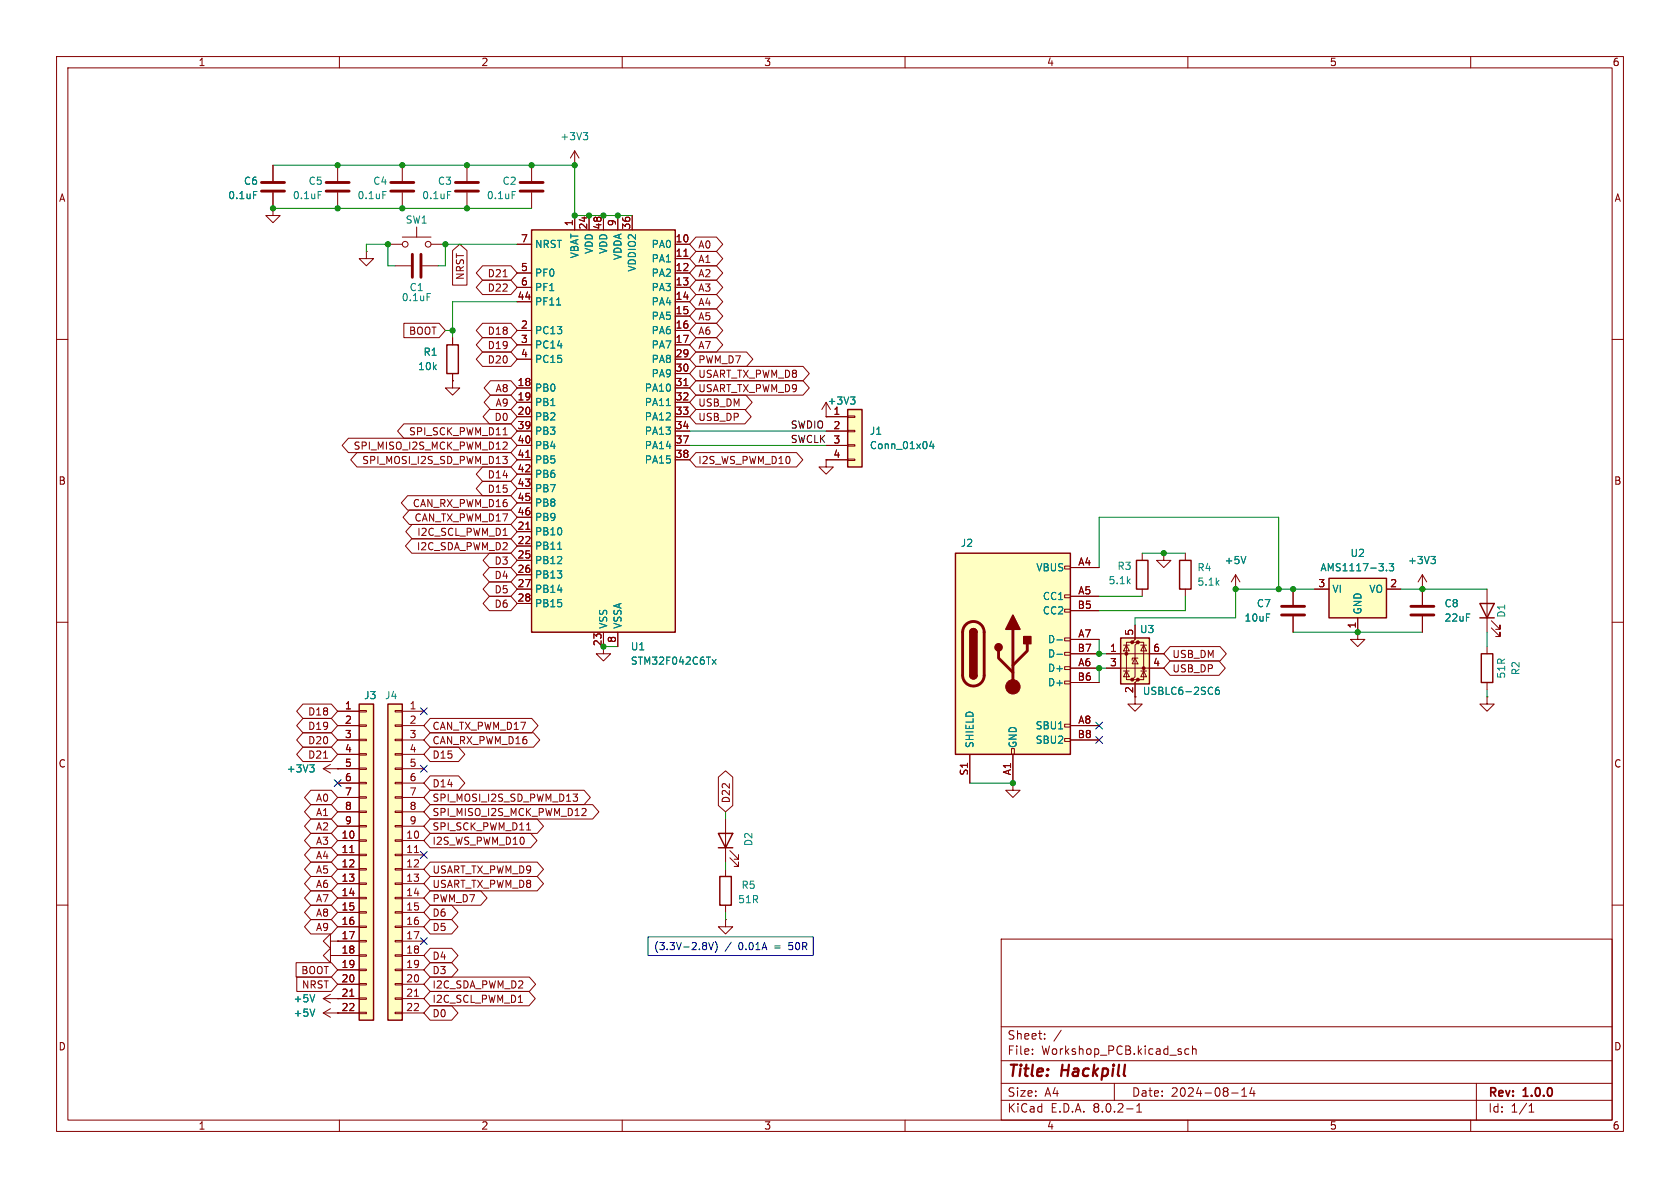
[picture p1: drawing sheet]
<svg xmlns="http://www.w3.org/2000/svg" width="297mm" height="210mm" viewBox="0 0 297 210" stroke-linecap="round" stroke-linejoin="round" font-family="sans-serif">
<defs><g id="words">
<g font-size="2.8" fill="#840000">
<text x="178" y="190.9">Title:</text>
<text x="187.7" y="190.9">Hackpill</text>
</g>
<g font-size="2.1" fill="#840000">
<text x="178" y="184">Sheet:</text>
<text x="178" y="186.7">File:</text>
<text x="184.1" y="186.7">Workshop_PCB.kicad_sch</text>
<text x="178" y="196.9">KiCad</text>
<text x="178" y="194.1">Size:</text>
<text x="184.7" y="194.1">A4</text>
<text x="185.7" y="196.9">E.D.A.</text>
<text x="193.3" y="196.9">8.0.2-1</text>
<text x="200" y="194.1">Date:</text>
<text x="207" y="194.1">2024-08-14</text>
<text x="263" y="194.3">Rev:</text>
<text x="263" y="196.9">Id:</text>
<text x="267.1" y="196.9">1/1</text>
<text x="269.4" y="194.3">1.0.0</text>
</g>
<g font-size="1.8" fill="#840000">
<text x="35" y="11.9">1</text>
<text x="85" y="11.9">2</text>
<text x="135" y="11.9">3</text>
<text x="185" y="11.9">4</text>
<text x="235" y="11.9">5</text>
<text x="285" y="11.9">6</text>
<text x="10.3" y="35.9">A</text>
<text x="285.3" y="35.9">A</text>
<text x="101.3" y="40.1" transform="rotate(-90 101.3 40.1)">1</text>
<text x="103.9" y="40.7" transform="rotate(-90 103.9 40.7)">24</text>
<text x="106.4" y="40.7" transform="rotate(-90 106.4 40.7)">48</text>
<text x="109" y="40.1" transform="rotate(-90 109 40.1)">9</text>
<text x="111.5" y="40.7" transform="rotate(-90 111.5 40.7)">36</text>
<text x="92" y="42.9">7</text>
<text x="119.3" y="42.9">10</text>
<text x="119.3" y="45.5">11</text>
<text x="123.3" y="46.7">A1</text>
<text x="123.3" y="44.1">A0</text>
<text x="82.2" y="49.6" transform="rotate(-90 82.2 49.6)">NRST</text>
<text x="86.1" y="51.8">D22</text>
<text x="86.1" y="49.2">D21</text>
<text x="91.4" y="53.1">44</text>
<text x="92" y="48">5</text>
<text x="92" y="50.5">6</text>
<text x="119.3" y="48">12</text>
<text x="119.3" y="50.5">13</text>
<text x="119.3" y="53.1">14</text>
<text x="123.3" y="51.8">A3</text>
<text x="123.3" y="49.2">A2</text>
<text x="72.2" y="59.4">BOOT</text>
<text x="86.1" y="59.4">D18</text>
<text x="92" y="58.2">2</text>
<text x="119.3" y="55.6">15</text>
<text x="119.3" y="58.2">16</text>
<text x="123.3" y="56.8">A5</text>
<text x="123.3" y="54.3">A4</text>
<text x="123.3" y="59.4">A6</text>
<text x="86.1" y="61.9">D19</text>
<text x="86.1" y="64.5">D20</text>
<text x="92" y="60.7">3</text>
<text x="92" y="63.2">4</text>
<text x="119.3" y="60.7">17</text>
<text x="119.3" y="63.2">29</text>
<text x="119.3" y="65.8">30</text>
<text x="123.3" y="64.5">PWM_D7</text>
<text x="123.3" y="61.9">A7</text>
<text x="87.5" y="69.5">A8</text>
<text x="91.4" y="68.3">18</text>
<text x="91.4" y="70.9">19</text>
<text x="119.3" y="68.3">31</text>
<text x="119.3" y="70.9">32</text>
<text x="123.3" y="69.5">USART_TX_PWM_D9</text>
<text x="123.3" y="67">USART_TX_PWM_D8</text>
<text x="72.2" y="77.2">SPI_SCK_PWM_D11</text>
<text x="87.3" y="74.6">D0</text>
<text x="87.5" y="72.1">A9</text>
<text x="91.4" y="73.4">20</text>
<text x="91.4" y="75.9">39</text>
<text x="119.3" y="73.4">33</text>
<text x="119.3" y="75.9">34</text>
<text x="123.3" y="74.6">USB_DP</text>
<text x="123.3" y="72.1">USB_DM</text>
<text x="147.2" y="73.4">1</text>
<text x="147.2" y="75.9">2</text>
<text x="62.4" y="79.7">SPI_MISO_I2S_MCK_PWM_D12</text>
<text x="63.9" y="82.2">SPI_MOSI_I2S_SD_PWM_D13</text>
<text x="91.4" y="78.5">40</text>
<text x="91.4" y="81">41</text>
<text x="91.4" y="83.6">42</text>
<text x="119.3" y="78.5">37</text>
<text x="119.3" y="81">38</text>
<text x="123.3" y="82.2">I2S_WS_PWM_D10</text>
<text x="147.2" y="78.5">3</text>
<text x="147.2" y="81">4</text>
<text x="10.3" y="85.9">B</text>
<text x="72.9" y="89.9">CAN_RX_PWM_D16</text>
<text x="86.1" y="84.8">D14</text>
<text x="86.1" y="87.3">D15</text>
<text x="91.4" y="86.1">43</text>
<text x="91.4" y="88.6">45</text>
<text x="285.3" y="85.9">B</text>
<text x="73.2" y="92.4">CAN_TX_PWM_D17</text>
<text x="73.7" y="94.9">I2C_SCL_PWM_D1</text>
<text x="91.4" y="93.7">21</text>
<text x="91.4" y="91.2">46</text>
<text x="73.6" y="97.5">I2C_SDA_PWM_D2</text>
<text x="87.3" y="100">D3</text>
<text x="91.4" y="96.3">22</text>
<text x="91.4" y="98.8">25</text>
<text x="91.4" y="101.3">26</text>
<text x="190.5" y="100.1">A4</text>
<text x="87.3" y="105.1">D5</text>
<text x="87.3" y="102.6">D4</text>
<text x="87.3" y="107.6">D6</text>
<text x="91.4" y="103.9">27</text>
<text x="91.4" y="106.4">28</text>
<text x="190.4" y="107.7">B5</text>
<text x="190.5" y="105.2">A5</text>
<text x="233" y="103.9">3</text>
<text x="245.7" y="103.9">2</text>
<text x="109" y="113.7" transform="rotate(-90 109 113.7)">8</text>
<text x="190.5" y="112.8">A7</text>
<text x="200.4" y="112.5" transform="rotate(-90 200.4 112.5)">5</text>
<text x="239.8" y="111.2" transform="rotate(-90 239.8 111.2)">1</text>
<text x="106.4" y="114.3" transform="rotate(-90 106.4 114.3)">23</text>
<text x="190.4" y="115.3">B7</text>
<text x="190.5" y="117.9">A6</text>
<text x="196.1" y="115.3">1</text>
<text x="196.1" y="117.9">3</text>
<text x="203.8" y="117.9">4</text>
<text x="203.8" y="115.3">6</text>
<text x="207.2" y="119.1">USB_DP</text>
<text x="207.2" y="116.5">USB_DM</text>
<text x="60.9" y="125.5">1</text>
<text x="72.3" y="125.5">1</text>
<text x="190.4" y="120.4">B6</text>
<text x="200.4" y="122.6" transform="rotate(-90 200.4 122.6)">2</text>
<text x="54.4" y="131.8">D20</text>
<text x="54.4" y="129.2">D19</text>
<text x="54.4" y="126.7">D18</text>
<text x="60.9" y="128">2</text>
<text x="60.9" y="130.6">3</text>
<text x="72.3" y="128">2</text>
<text x="72.3" y="130.6">3</text>
<text x="76.4" y="129.2">CAN_TX_PWM_D17</text>
<text x="76.4" y="131.8">CAN_RX_PWM_D16</text>
<text x="190.4" y="130.6">B8</text>
<text x="190.5" y="128">A8</text>
<text x="10.3" y="135.9">C</text>
<text x="54.4" y="134.3">D21</text>
<text x="60.9" y="133.1">4</text>
<text x="60.9" y="135.6">5</text>
<text x="72.3" y="133.1">4</text>
<text x="72.3" y="135.6">5</text>
<text x="76.4" y="134.3">D15</text>
<text x="171.2" y="137.2" transform="rotate(-90 171.2 137.2)">S1</text>
<text x="178.8" y="137.1" transform="rotate(-90 178.8 137.1)">A1</text>
<text x="285.3" y="135.9">C</text>
<text x="55.8" y="141.9">A0</text>
<text x="60.9" y="138.2">6</text>
<text x="60.9" y="140.7">7</text>
<text x="60.9" y="143.3">8</text>
<text x="72.3" y="138.2">6</text>
<text x="72.3" y="140.7">7</text>
<text x="72.3" y="143.3">8</text>
<text x="76.4" y="141.9">SPI_MOSI_I2S_SD_PWM_D13</text>
<text x="76.4" y="139.4">D14</text>
<text x="129.2" y="142.1" transform="rotate(-90 129.2 142.1)">D22</text>
<text x="55.8" y="149.5">A3</text>
<text x="55.8" y="144.5">A1</text>
<text x="55.8" y="147">A2</text>
<text x="60.3" y="148.3">10</text>
<text x="60.9" y="145.8">9</text>
<text x="71.7" y="148.3">10</text>
<text x="72.3" y="145.8">9</text>
<text x="76.4" y="149.5">I2S_WS_PWM_D10</text>
<text x="76.4" y="144.5">SPI_MISO_I2S_MCK_PWM_D12</text>
<text x="76.4" y="147">SPI_SCK_PWM_D11</text>
<text x="55.8" y="152.1">A4</text>
<text x="55.8" y="154.6">A5</text>
<text x="60.3" y="150.9">11</text>
<text x="60.3" y="153.4">12</text>
<text x="60.3" y="156">13</text>
<text x="71.7" y="150.9">11</text>
<text x="71.7" y="153.4">12</text>
<text x="71.7" y="156">13</text>
<text x="76.4" y="154.6">USART_TX_PWM_D9</text>
<text x="55.8" y="157.2">A6</text>
<text x="55.8" y="159.7">A7</text>
<text x="60.3" y="158.5">14</text>
<text x="60.3" y="161">15</text>
<text x="71.7" y="158.5">14</text>
<text x="71.7" y="161">15</text>
<text x="76.4" y="157.2">USART_TX_PWM_D8</text>
<text x="76.4" y="159.7">PWM_D7</text>
<text x="55.8" y="164.8">A9</text>
<text x="55.8" y="162.2">A8</text>
<text x="60.3" y="163.6">16</text>
<text x="60.3" y="166.1">17</text>
<text x="71.7" y="163.6">16</text>
<text x="71.7" y="166.1">17</text>
<text x="76.4" y="162.2">D6</text>
<text x="76.4" y="164.8">D5</text>
<text x="53.2" y="172.4">BOOT</text>
<text x="60.3" y="168.7">18</text>
<text x="60.3" y="171.2">19</text>
<text x="60.3" y="173.7">20</text>
<text x="71.7" y="168.7">18</text>
<text x="71.7" y="171.2">19</text>
<text x="71.7" y="173.7">20</text>
<text x="76.4" y="172.4">D3</text>
<text x="76.4" y="169.9">D4</text>
<text x="53.3" y="174.9">NRST</text>
<text x="60.3" y="176.3">21</text>
<text x="60.3" y="178.8">22</text>
<text x="71.7" y="176.3">21</text>
<text x="71.7" y="178.8">22</text>
<text x="76.4" y="174.9">I2C_SDA_PWM_D2</text>
<text x="76.4" y="177.5">I2C_SCL_PWM_D1</text>
<text x="10.3" y="185.9">D</text>
<text x="76.4" y="180">D0</text>
<text x="285.3" y="185.9">D</text>
<text x="35" y="199.9">1</text>
<text x="85" y="199.9">2</text>
<text x="135" y="199.9">3</text>
<text x="185" y="199.9">4</text>
<text x="235" y="199.9">5</text>
<text x="285" y="199.9">6</text>
</g>
<g font-size="1.8" fill="#008484">
<text x="99" y="25">+3V3</text>
<text x="40.2" y="35.4">0.1uF</text>
<text x="43" y="32.9">C6</text>
<text x="51.7" y="35.4">0.1uF</text>
<text x="54.5" y="32.9">C5</text>
<text x="63.1" y="35.4">0.1uF</text>
<text x="65.9" y="32.9">C4</text>
<text x="74.5" y="35.4">0.1uF</text>
<text x="77.3" y="32.9">C3</text>
<text x="86" y="35.4">0.1uF</text>
<text x="88.7" y="32.9">C2</text>
<text x="71.6" y="39.7">SW1</text>
<text x="94.5" y="44">NRST</text>
<text x="102.5" y="45.8" transform="rotate(-90 102.5 45.8)">VBAT</text>
<text x="105" y="45" transform="rotate(-90 105 45)">VDD</text>
<text x="107.5" y="45" transform="rotate(-90 107.5 45)">VDD</text>
<text x="110.1" y="46.1" transform="rotate(-90 110.1 46.1)">VDDA</text>
<text x="115.1" y="44">PA0</text>
<text x="115.1" y="46.6">PA1</text>
<text x="70.9" y="53.4">0.1uF</text>
<text x="72.3" y="51.7">C1</text>
<text x="94.5" y="49.1">PF0</text>
<text x="94.5" y="51.7">PF1</text>
<text x="112.6" y="48.1" transform="rotate(-90 112.6 48.1)">VDDIO2</text>
<text x="115.1" y="49.1">PA2</text>
<text x="115.1" y="51.7">PA3</text>
<text x="94.5" y="59.3">PC13</text>
<text x="94.5" y="54.2">PF11</text>
<text x="115.1" y="54.2">PA4</text>
<text x="115.1" y="56.7">PA5</text>
<text x="115.1" y="59.3">PA6</text>
<text x="73.8" y="65.6">10k</text>
<text x="74.8" y="63.1">R1</text>
<text x="94.5" y="61.8">PC14</text>
<text x="94.5" y="64.4">PC15</text>
<text x="115.1" y="61.8">PA7</text>
<text x="115.1" y="64.4">PA8</text>
<text x="94.5" y="69.4">PB0</text>
<text x="94.5" y="72">PB1</text>
<text x="113.9" y="69.4">PA10</text>
<text x="113.9" y="72">PA11</text>
<text x="115.1" y="66.9">PA9</text>
<text x="146.2" y="71.7">+3V3</text>
<text x="94.5" y="74.5">PB2</text>
<text x="94.5" y="77.1">PB3</text>
<text x="113.9" y="74.5">PA12</text>
<text x="113.9" y="77.1">PA13</text>
<text x="153.7" y="77.1">J1</text>
<text x="94.5" y="79.6">PB4</text>
<text x="94.5" y="82.1">PB5</text>
<text x="113.9" y="79.6">PA14</text>
<text x="113.9" y="82.1">PA15</text>
<text x="153.7" y="79.6">Conn_01x04</text>
<text x="94.5" y="84.7">PB6</text>
<text x="94.5" y="87.2">PB7</text>
<text x="94.5" y="89.8">PB8</text>
<text x="94.5" y="94.8">PB10</text>
<text x="94.5" y="92.3">PB9</text>
<text x="94.5" y="97.4">PB11</text>
<text x="94.5" y="99.9">PB12</text>
<text x="169.8" y="96.9">J2</text>
<text x="183.1" y="101.2">VBUS</text>
<text x="197.5" y="100.9">R3</text>
<text x="211.6" y="101.2">R4</text>
<text x="216.4" y="99.9">+5V</text>
<text x="233.3" y="101.2">AMS1117-3.3</text>
<text x="238.7" y="98.7">U2</text>
<text x="248.8" y="99.9">+3V3</text>
<text x="94.5" y="102.5">PB13</text>
<text x="94.5" y="105">PB14</text>
<text x="94.5" y="107.5">PB15</text>
<text x="184.3" y="106.3">CC1</text>
<text x="195.9" y="103.5">5.1k</text>
<text x="211.6" y="103.7">5.1k</text>
<text x="222.1" y="107.5">C7</text>
<text x="235.5" y="105">VI</text>
<text x="242" y="105">VO</text>
<text x="255.3" y="107.5">C8</text>
<text x="107.5" y="111.3" transform="rotate(-90 107.5 111.3)">VSS</text>
<text x="110.1" y="111.3" transform="rotate(-90 110.1 111.3)">VSSA</text>
<text x="184.3" y="108.8">CC2</text>
<text x="185.2" y="113.9">D-</text>
<text x="201.4" y="112.1">U3</text>
<text x="219.9" y="110.1">10uF</text>
<text x="240.9" y="108.7" transform="rotate(-90 240.9 108.7)">GND</text>
<text x="255.3" y="110.1">22uF</text>
<text x="266.3" y="109.3" transform="rotate(-90 266.3 109.3)">D1</text>
<text x="111.4" y="115.2">U1</text>
<text x="111.4" y="117.7">STM32F042C6Tx</text>
<text x="185.2" y="119">D+</text>
<text x="185.2" y="116.4">D-</text>
<text x="268.8" y="119.5" transform="rotate(-90 268.8 119.5)">R2</text>
<text x="64.3" y="123.8">J3</text>
<text x="68" y="123.8">J4</text>
<text x="185.2" y="121.5">D+</text>
<text x="201.9" y="123">USBLC6-2SC6</text>
<text x="266.3" y="120.1" transform="rotate(-90 266.3 120.1)">51R</text>
<text x="183" y="129.1">SBU1</text>
<text x="183" y="131.7">SBU2</text>
<text x="50.6" y="136.8">+3V3</text>
<text x="172.3" y="132.3" transform="rotate(-90 172.3 132.3)">SHIELD</text>
<text x="179.9" y="132.3" transform="rotate(-90 179.9 132.3)">GND</text>
<text x="133.2" y="149.7" transform="rotate(-90 133.2 149.7)">D2</text>
<text x="130.4" y="159.9">51R</text>
<text x="131" y="157.3">R5</text>
<text x="51.8" y="177.4">+5V</text>
<text x="51.8" y="179.9">+5V</text>
</g>
<g font-size="1.8">
<text x="139.7" y="75.9">SWDIO</text>
<text x="139.7" y="78.4">SWCLK</text>
</g>
<g font-size="1.8" fill="#0000c2">
<text x="115.5" y="168.3">(3.3V-2.8V)</text>
<text x="128.2" y="168.3">/</text>
<text x="130.7" y="168.3">0.01A</text>
<text x="137.2" y="168.3">=</text>
<text x="139.9" y="168.3">50R</text>
</g>
</g></defs>
<g fill="none" stroke="#840000" stroke-width=".18">
<path d="M10 10h277v190h-277zM12 12h273v186h-273zM60 10v2M110 10v2M160 10v2M210 10v2M260 10v2M48.3 36.8v1.3h-1.3l1.3 1.3 1.2-1.3h-1.2M48.3 36.8h.1M48.3 29.2v2.8M48.3 34v2.8M59.7 29.2v2.8"/>
<path d="M59.7 34v2.8M71.1 29.2v2.8M71.1 34v2.8M94 29.2v2.8M94 34v2.8M10 60h2M285 60h2M10 110h2M228.6 104.1v2.8M228.6 109v2.8M240 111.8v1.2h1.3l-1.3 1.3-1.2-1.3h1.2M240 111.8h.1"/>
<path d="M251.5 104.1h.1M251.5 101.6l.7 1.3M251.5 101.6v5.3M251.5 109v2.8M251.5 101.6l-.8 1.3M262.9 104.1v7.7M262.9 114.3v1.3M263.7 111l1.5 1.5v-.7v.7h-.8M263.7 109.7l1.5 1.6v-.8v.8h-.8M285 110h2M262.9 120.7v1.2M10 160h2"/>
<path d="M285 160h2M58.4 166.4v1.2l-1.3-1.2 1.3-1.3v1.3h1.3M59.7 166.4h.1M177 166h108v32h-108zM60 198v2M110 198v2M160 198v2M177 194.5h108M177 191.5h108M177 187.5h108M177 181.5h108M182.5 186.3v.1"/>
<path d="M182.5 185.5v.1M184.7 183.6v.1M184.7 182.8v.1M187.6 182.1l-1.3 2M197 191.5v3M199.2 196h1.1M201 196.6h.8M201 195.5l.4-.4v1.5M210 198v2M210.2 185.5l-.5-.1-.2 .3v.4l.1 .2h.6M210.8 185.5l.2-.1 .4 .1 .1 .9M210.8 184.9v1.5"/>
<path d="M217.7 193.2h1.2M219.5 193.8h.9M219.5 192.7l.5-.4v1.5M221.3 192.2l-.3 1.1h.9M221.7 192.8v1M260 198v2M261 191.5v6.5M270.3 196.6h.9M270.3 195.5l.4-.4v1.5"/>
</g>
<path d="M261.6 106.7h2.6l-1.3 2.5zM261.6 109.2h2.6M261.9 115.6h2v5.1h-2z" fill="none" stroke="#840000" stroke-width=".25"/>
<path d="M46.2 33.8h4.1M46.2 32.3h4.1M57.7 33.8h4M57.7 32.3h4M69.1 33.8h4.1M69.1 32.3h4.1M91.9 33.8h4.1M91.9 32.3h4.1M226.6 108.7h4M226.6 107.2h4M249.4 108.7h4.1M249.4 107.2h4.1" fill="none" stroke="#840000" stroke-width=".51"/>
<path d="M44.8 33.9h.6M56.3 33.9h.6M67.7 33.9h.6M90.5 33.9h.6M253 98.4h.8l-.5 .5M253.5 98.9l.3 .2v.3l-.3 .2" fill="none" stroke="#008484" stroke-width=".18"/>
<path d="M234.9 102.2h10.2v7h-10.2z" fill="#ffffc2"/>
<path d="M200.9 99.1h2v5h-2zM208.5 99.1h2.1v5h-2.1zM234.9 102.2h10.2v7h-10.2z" fill="none" stroke="#840000" stroke-width=".25"/>
<g fill="none" stroke="#840000" stroke-width=".18">
<path d="M64.8 44.5v1.2h1.2l-1.2 1.3-1.3-1.3h1.3M64.8 44.5h.1M201.9 97.8v1.3M209.5 97.8v1.3M201.9 104.1v1.3M209.5 104.1v1.3M218.4 104.1h.1M218.4 101.6l-.7 1.3M218.4 101.6v2.5M218.4 101.6l.8 1.3M232.4 104.1h2.5M240 109.2v2.6"/>
<path d="M245.1 104.1h2.5"/>
</g>
<path d="M220.3 98.4l-.5 1.2M245.6 99.6h.8l-.4 .5 .3 .1v.6l-.2 .1-.5-.1M245.1 100.8v.1" fill="none" stroke="#008484" stroke-width=".18"/>
<path d="M198.1 112.8h5.1v8.1h-5.1z" fill="#ffffc2"/>
<g fill="#840000" stroke="#840000" stroke-width=".18">
<circle cx="199.1" cy="115.6" r=".25"/>
<circle cx="200.2" cy="120.1" r=".25"/>
<circle cx="200.2" cy="113.5" r=".25"/>
<circle cx="201.2" cy="120.1" r=".25"/>
<circle cx="201.2" cy="113.5" r=".25"/>
<circle cx="202.2" cy="118.1" r=".25"/>
</g>
<g fill="none" stroke="#840000" stroke-width=".18">
<path d="M195.6 118.1h10.1M195.6 115.6h10.1M198.6 118.6h1M198.6 114h1M199.1 114l.5 1.1h-1zM199.1 118.6l.5 1h-1zM200.2 113.5h-1.1v6.6h1.1M200.7 116.3l.5 1h-1zM200.7 110.5v2.5l-.5 .5h1l-.5 .5v5.6l-.5 .5h1l-.5 .6v2.5M201.2 116.3h-1v.4M201.2 113.5h1v6.6h-1M201.7 118.6h1"/>
<path d="M201.7 114h1M202.2 118.6l.5 1h-1zM202.2 114l.5 1.1h-1z"/>
</g>
<path d="M198.1 112.8h5.1v8.1h-5.1z" fill="none" stroke="#840000" stroke-width=".25"/>
<path d="M215.5 121.5h-.4a.86 .86 0 0 0 0 1.3l.4-.2 .1-.4-.3-.2h-.3l-.1 .2" fill="none" stroke="#008484" stroke-width=".18"/>
<path d="M168.9 97.8h20.3v35.6h-20.3z" fill="#ffffc2"/>
<g fill="none" stroke="#840000" stroke-width=".18">
<path d="M101.6 29.2h.1M101.6 26.7l.8 1.2M101.6 26.7v2.5M101.6 26.7l-.8 1.2M205.7 97.8v1.3h1.3l-1.3 1.2-1.2-1.2h1.2M205.7 97.8h.1M188.2 117.9h1v.5h-1zM188.2 115.3h1v.5h-1zM188.2 112.8h1v.5h-1zM188.2 107.7h1v.5h-1zM188.2 105.2h1v.5h-1zM188.2 100.1h1v.5h-1z"/>
<path d="M189.2 100.3h5.1M189.2 105.4h5.1M189.2 118.1h5.1M189.2 113h5.1M189.2 108h5.1M189.2 115.6h5.1M171.4 133.4v5M178.8 132.3h.5v1.1h-.5zM179.1 138.4v1.3h1.2l-1.2 1.3-1.3-1.3h1.3M179.1 138.4h.1M179.1 133.4v5M188.2 130.6h1v.5h-1z"/>
<path d="M188.2 128h1v.5h-1zM188.2 120.4h1v.5h-1zM189.2 128.3h5.1M189.2 120.7h5.1M189.2 130.8h5.1M200.7 123.2v1.3h1.2l-1.2 1.2-1.3-1.2h1.3"/>
</g>
<path d="M168.9 97.8h20.3v35.6h-20.3zM171.4 119.4a.64 .64 0 0 0 .7 .6 .64 .64 0 0 0 .6-.6M171.4 111.8a.64 .64 0 0 1 .7-.7 .64 .64 0 0 1 .6 .7" fill="none" stroke="#840000" stroke-width=".25"/>
<path d="M170.7 110.4a1.9 1.9 0 0 1 2.1-.4 1.9 1.9 0 0 1 1.2 1.8v7.6a1.91 1.91 0 0 1-1.9 1.9 1.91 1.91 0 0 1-1.9-1.9v-7.8l.2-.6zM176.5 115.1v1.2l2.6 2.6M179.1 111.3v10.1M181.6 113.8v1.3l-2.5 2.5" fill="none" stroke="#840000" stroke-width=".51"/>
<g fill="#840000" stroke="#840000" stroke-width=".25">
<path d="M171.4 119.4h1.3a.64 .64 0 0 1-.6 .6 .64 .64 0 0 1-.7-.6z"/>
<path d="M171.4 111.8h1.3v7.6h-1.3z"/>
<path d="M171.6 111.3a.64 .64 0 0 1 .7-.1 .64 .64 0 0 1 .4 .6h-1.3z"/>
<path d="M179.1 108.7l1.2 2.6h-2.5z"/>
<path d="M181 112.5h1.2v1.3h-1.2z"/>
<circle cx="176.5" cy="114.4" r=".63"/>
</g>
<circle cx="179.1" cy="121.4" r="1.27" fill="#840000" stroke="#840000" stroke-width=".18"/>
<path d="M103.1 23.4h.8l-.4 .5M103.7 23.9l.2 .3v.3l-.2 .2M186.8 113.1h1M186.8 115.7h1" fill="none" stroke="#008484" stroke-width=".18"/>
<path d="M94 40.6h25.4v71.2h-25.4z" fill="#ffffc2"/>
<path d="M94 40.6h25.4v71.2h-25.4zM79 61h2v5h-2z" fill="none" stroke="#840000" stroke-width=".25"/>
<g fill="none" stroke="#840000" stroke-width=".18">
<path d="M82.5 29.2v2.8M82.5 34v2.8M101.6 38.1v2.5M104.1 38.1v2.5M106.7 38.1v2.5M109.2 38.1v2.5M111.8 38.1v2.5M68.6 43.2h2.5M69.8 47h2.8M71.1 41.9h5.1M73.7 40.1v1.8M74.7 47h2.8"/>
<path d="M76.2 43.2h2.5M80 59.7v1.3M91.4 43.2h2.6M91.4 48.3h2.6M91.4 50.8h2.6M91.4 53.3h2.6M91.4 58.4h2.6M119.4 43.2h2.5M119.4 45.7h2.5M119.4 48.3h2.5M119.4 50.8h2.5M119.4 53.3h2.5"/>
<path d="M119.4 55.9h2.5M119.4 58.4h2.5M120.9 45.3h.7M80 67.3v1.3h1.3l-1.3 1.3-1.3-1.3h1.3M80 67.3h.1M80 66v1.3M91.4 61h2.6M91.4 68.6h2.6M91.4 71.1h2.6M91.4 73.7h2.6M91.4 63.5h2.6M91.4 76.2h2.6"/>
<path d="M91.4 78.7h2.6M119.4 61h2.5M119.4 68.6h2.5M119.4 71.1h2.5M119.4 73.7h2.5M119.4 63.5h2.5M119.4 66h2.5M119.4 76.2h2.5M119.4 78.7h2.5M120.9 68.2h.7M91.4 94h2.6M91.4 96.5h2.6"/>
<path d="M91.4 99.1h2.6M91.4 81.3h2.6M91.4 83.8h2.6M91.4 86.4h2.6M91.4 88.9h2.6M91.4 91.4h2.6M93 93.6h.7M93 80.9h.7M119.4 81.3h2.5M91.4 101.6h2.6M91.4 104.1h2.6M91.4 106.7h2.6"/>
<path d="M106.7 111.8v2.5M109.2 111.8v2.5M57.1 135.9h2.6M57.1 135.9l1.3 .8M58.4 135.1l-1.3 .8M59.7 135.9h.1M262.9 123.2v1.3h1.3l-1.3 1.2-1.3-1.2h1.3M262.9 123.2h.1M57.1 176.5h2.6M57.1 176.5l1.3 .8M57.1 179.1l1.3 .7M57.1 179.1h2.6"/>
<path d="M58.4 168.9v1.3l-1.3-1.3 1.3-1.3v1.3h1.3M58.4 175.8l-1.3 .7M58.4 178.3l-1.3 .8M59.7 168.9h.1M59.7 176.5h.1M59.7 179.1h.1"/>
<circle cx="71.6" cy="43.2" r=".51"/>
<circle cx="75.7" cy="43.2" r=".51"/>
</g>
<path d="M79.1 33.9h.6M75.5 51.9h.6M98.4 53.9h.7M117.8 71.7h.7M98.6 97.1h.7M125.9 116.6l.7 .8M126.6 116.6l-.7 .8M54.7 135.2h.8l-.4 .5M55.3 135.7l.2 .2v.3l-.2 .3M55.6 175.8l-.4 1.3M55.6 178.4l-.4 1.2" fill="none" stroke="#008484" stroke-width=".18"/>
<path d="M80.5 33.8h4.1M80.5 32.3h4.1M72.9 45v4M74.4 45v4" fill="none" stroke="#840000" stroke-width=".51"/>
<path d="M68.6 124.5h2.5v55.8h-2.5z" fill="#ffffc2"/>
<g fill="none" stroke="#840000" stroke-width=".18">
<path d="M69.8 138.3h1.3v.3h-1.3zM69.8 135.8h1.3v.2h-1.3zM69.8 133.2h1.3v.3h-1.3zM69.8 130.7h1.3v.2h-1.3zM69.8 128.1h1.3v.3h-1.3zM69.8 125.6h1.3v.3h-1.3zM71.1 125.7h3.8M71.1 128.3h3.8M71.1 130.8h3.8M71.1 133.4h3.8M71.1 135.9h3.8M71.1 138.4h3.8"/>
<path d="M69.8 158.6h1.3v.3h-1.3zM69.8 156.1h1.3v.2h-1.3zM69.8 153.5h1.3v.3h-1.3zM69.8 151h1.3v.3h-1.3zM69.8 148.5h1.3v.2h-1.3zM69.8 145.9h1.3v.3h-1.3zM69.8 143.4h1.3v.2h-1.3zM69.8 140.8h1.3v.3h-1.3zM71.1 148.6h3.8M71.1 151.1h3.8M71.1 153.7h3.8M71.1 156.2h3.8"/>
<path d="M71.1 158.8h3.8M71.1 141h3.8M71.1 143.5h3.8M71.1 146.1h3.8M73.3 150.7h.7M69.8 178.9h1.3v.3h-1.3zM69.8 176.4h1.3v.3h-1.3zM69.8 173.9h1.3v.2h-1.3zM69.8 171.3h1.3v.3h-1.3zM69.8 168.8h1.3v.2h-1.3zM69.8 166.2h1.3v.3h-1.3zM69.8 163.7h1.3v.3h-1.3z"/>
<path d="M69.8 161.2h1.3v.2h-1.3zM71.1 161.3h3.8M71.1 163.8h3.8M71.1 166.4h3.8M71.1 168.9h3.8M71.1 171.5h3.8M71.1 174h3.8M71.1 176.5h3.8M71.1 179.1h3.8M73.3 176.1h.7"/>
</g>
<path d="M68.6 124.5h2.5v55.8h-2.5z" fill="none" stroke="#840000" stroke-width=".25"/>
<path d="M63.5 124.5h2.5v55.8h-2.5z" fill="#ffffc2"/>
<g fill="none" stroke="#840000" stroke-width=".18">
<path d="M106.7 114.3v1.3h1.2l-1.2 1.2-1.3-1.2h1.3M59.7 125.7h3.8M59.7 128.3h3.8M59.7 130.8h3.8M59.7 133.4h3.8M59.7 135.9h3.8M59.7 138.4h3.8M63.5 138.3h1.3v.3h-1.3zM63.5 135.8h1.3v.2h-1.3zM63.5 133.2h1.3v.3h-1.3zM63.5 130.7h1.3v.2h-1.3zM63.5 128.1h1.3v.3h-1.3z"/>
<path d="M63.5 125.6h1.3v.3h-1.3zM59.7 148.6h3.8M59.7 151.1h3.8M59.7 153.7h3.8M59.7 156.2h3.8M59.7 158.8h3.8M59.7 141h3.8M59.7 143.5h3.8M59.7 146.1h3.8M61.8 150.7h.8M63.5 158.6h1.3v.3h-1.3zM63.5 156.1h1.3v.2h-1.3z"/>
<path d="M63.5 153.5h1.3v.3h-1.3zM63.5 151h1.3v.3h-1.3zM63.5 148.5h1.3v.2h-1.3zM63.5 145.9h1.3v.3h-1.3zM63.5 143.4h1.3v.2h-1.3zM63.5 140.8h1.3v.3h-1.3zM59.7 161.3h3.8M59.7 163.8h3.8M59.7 166.4h3.8M59.7 168.9h3.8M59.7 171.5h3.8M59.7 174h3.8"/>
<path d="M59.7 176.5h3.8M59.7 179.1h3.8M61.8 176.1h.8M63.5 178.9h1.3v.3h-1.3zM63.5 176.4h1.3v.3h-1.3zM63.5 173.9h1.3v.2h-1.3zM63.5 171.3h1.3v.3h-1.3zM63.5 168.8h1.3v.2h-1.3zM63.5 166.2h1.3v.3h-1.3zM63.5 163.7h1.3v.3h-1.3zM63.5 161.2h1.3v.2h-1.3z"/>
</g>
<path d="M63.5 124.5h2.5v55.8h-2.5z" fill="none" stroke="#840000" stroke-width=".25"/>
<path d="M149.9 72.4h2.5v10.2h-2.5z" fill="#ffffc2"/>
<g fill="none" stroke="#840000" stroke-width=".18">
<path d="M48.3 36.8h.1M48.3 29.2v2.8M48.3 34v2.8M101.6 38.1v2.5M104.1 38.1v2.5M106.7 38.1v2.5M109.2 38.1v2.5M111.8 38.1v2.5M71.4 57.1h6.2l1.1 1.3-1.1 1.3h-6.2zM80 44.3l1.3-1.1 1.3 1.1v6.1h-2.6zM80 59.7v1.3M85.3 59.7h5l1.1 1.3-1.1 1.2h-5l-1.1-1.2z"/>
<path d="M85.3 49.5h5l1.1 1.3-1.1 1.3h-5l-1.1-1.3zM85.3 47h5l1.1 1.3-1.1 1.2h-5l-1.1-1.2zM85.3 57.1h5l1.1 1.3-1.1 1.3h-5l-1.1-1.3zM88.9 48.9h.8M91.4 43.2h2.6M91.4 48.3h2.6M91.4 50.8h2.6M91.4 53.3h2.6M91.4 58.4h2.6M119.4 43.2h2.5M119.4 45.7h2.5M119.4 48.3h2.5"/>
<path d="M119.4 50.8h2.5M119.4 53.3h2.5M119.4 55.9h2.5M119.4 58.4h2.5M120.9 45.3h.7M123 54.6h3.7l1.1 1.3-1.1 1.3h-3.7l-1.1-1.3zM123 44.4h3.7l1.1 1.3-1.1 1.3h-3.7l-1.1-1.3zM123 49.5h3.7l1.1 1.3-1.1 1.3h-3.7l-1.1-1.3zM123 52.1h3.7l1.1 1.2-1.1 1.3h-3.7l-1.1-1.3zM123 41.9h3.7l1.1 1.3-1.1 1.3h-3.7l-1.1-1.3zM123 47h3.7l1.1 1.3-1.1 1.2h-3.7l-1.1-1.2zM123 59.7h3.7l1.1 1.3-1.1 1.2h-3.7l-1.1-1.2z"/>
<path d="M123 57.1h3.7l1.1 1.3-1.1 1.3h-3.7l-1.1-1.3zM61.6 77.5h28.7l1.1 1.2-1.1 1.3h-28.7l-1.1-1.3zM71.4 74.9h18.9l1.1 1.3-1.1 1.3h-18.9l-1.1-1.3zM80 67.3h.1M80 66v1.3M85.3 62.2h5l1.1 1.3-1.1 1.3h-5l-1.1-1.3zM86.5 72.4h3.8l1.1 1.3-1.1 1.2h-3.8l-1.1-1.2zM86.7 69.8h3.6l1.1 1.3-1.1 1.3h-3.6l-1.1-1.3zM86.7 67.3h3.6l1.1 1.3-1.1 1.3h-3.6l-1.1-1.3zM88.9 76.9h.8M89.1 78.1l.4 .1 .2 .3-.8 .9h.8M91.4 73.7h2.6"/>
<path d="M91.4 76.2h2.6M91.4 78.7h2.6M91.4 61h2.6M91.4 68.6h2.6M91.4 71.1h2.6M91.4 63.5h2.6M119.4 73.7h2.5M119.4 76.2h2.5M119.4 78.7h2.5M119.4 61h2.5M119.4 68.6h2.5M119.4 71.1h2.5"/>
<path d="M119.4 63.5h2.5M119.4 66h2.5M120.9 68.2h.7M123 72.4h8.7l1.1 1.3-1.1 1.2h-8.7l-1.1-1.2zM123 69.8h8.9l1.1 1.3-1.1 1.3h-8.9l-1.1-1.3zM123 67.3h19l1.1 1.3-1.1 1.3h-19l-1.1-1.3zM123 62.2h9l1.1 1.3-1.1 1.3h-9l-1.1-1.3zM123 64.8h19l1.1 1.2-1.1 1.3h-19l-1.1-1.3zM146 73.7h.1M146 73.7h3.9M146 76.2h3.9M146 78.7h3.9"/>
<path d="M146 71.1l.8 1.3M146 71.1v2.6M146 71.1l-.7 1.3M149.9 78.6h1.2v.3h-1.2zM149.9 76.1h1.2v.2h-1.2zM149.9 73.5h1.2v.3h-1.2zM63.1 80h27.2l1.1 1.3-1.1 1.3h-27.2l-1.1-1.3zM72.1 87.6h18.2l1.1 1.3-1.1 1.3h-18.2l-1.1-1.3zM72.4 90.2h17.9l1.1 1.2-1.1 1.3h-17.9l-1.1-1.3zM72.8 95.2h17.5l1.1 1.3-1.1 1.3h-17.5l-1.1-1.3zM72.8 92.7h17.5l1.1 1.3-1.1 1.3h-17.5l-1.1-1.3zM85.3 82.5h5l1.1 1.3-1.1 1.3h-5l-1.1-1.3z"/>
<path d="M85.3 85.1h5l1.1 1.3-1.1 1.2h-5l-1.1-1.2zM86.5 97.8h3.8l1.1 1.3-1.1 1.2h-3.8l-1.1-1.2zM88.9 80.7h.8l-.5 .5M88.9 94.7h.8M89.4 81.2l.3 .2v.3l-.3 .3M91.4 81.3h2.6M91.4 94h2.6M91.4 96.5h2.6M91.4 99.1h2.6M91.4 83.8h2.6M91.4 86.4h2.6M91.4 88.9h2.6"/>
<path d="M91.4 91.4h2.6M93 93.6h.7M93 80.9h.7M119.4 81.3h2.5M123 80h17.8l1.1 1.3-1.1 1.3h-17.8l-1.1-1.3zM146 81.3v1.3h1.3l-1.3 1.2-1.2-1.2h1.2M146 81.3h.1M146 81.3h3.9M149.9 81.2h1.2v.2h-1.2zM86.5 102.9h3.8l1.1 1.2-1.1 1.3h-3.8l-1.1-1.3zM86.5 100.3h3.8l1.1 1.3-1.1 1.3h-3.8l-1.1-1.3zM86.5 105.4h3.8l1.1 1.3-1.1 1.3h-3.8l-1.1-1.3z"/>
<path d="M91.4 101.6h2.6M91.4 104.1h2.6M91.4 106.7h2.6M106.7 111.8v2.5M109.2 111.8v2.5M189.2 100.3h5.1M189.2 105.4h5.1M189.2 118.1h5.1M189.2 113h5.1M189.2 108h5.1M189.2 115.6h5.1M195.6 118.1h2.5"/>
<path d="M195.6 115.6h2.5M200.7 110.5v2.5M203.2 118.1h2.5M203.2 115.6h2.5M206.9 116.8h8.6l1.1 1.3-1.1 1.3h-8.6l-1.2-1.3zM206.9 114.3h8.8l1.1 1.3-1.1 1.2h-8.8l-1.2-1.2zM218.4 104.1h.1M228.6 104.1v2.8M228.6 109v2.8M232.4 104.1h2.5M240 111.8h.1M240 109.2v2.6"/>
<path d="M245.1 104.1h2.5M251.5 104.1h.1M251.5 104.1v2.8M251.5 109v2.8M53.6 129.5h5l1.1 1.3-1.1 1.3h-5l-1.2-1.3zM53.6 127h5l1.1 1.3-1.1 1.2h-5l-1.2-1.2zM53.6 124.5h5l1.1 1.2-1.1 1.3h-5l-1.2-1.3zM53.6 132.1h5l1.1 1.3-1.1 1.2h-5l-1.2-1.2zM54.9 139.7h3.7l1.1 1.3-1.1 1.2h-3.7l-1.1-1.2zM57.2 134h.7M59.7 135.9h.1M59.7 125.7h3.8"/>
<path d="M59.7 128.3h3.8M59.7 130.8h3.8M59.7 133.4h3.8M59.7 135.9h3.8M59.7 138.4h3.8M76 139.7h27.3l1.1 1.3-1.1 1.2h-27.3l-1.1-1.2zM76 127h18l1.1 1.3-1.1 1.2h-18l-1.1-1.2zM76 129.5h18.3l1.1 1.3-1.1 1.3h-18.3l-1.1-1.3zM76 132.1h5.1l1.1 1.3-1.1 1.2h-5.1l-1.1-1.2zM76 137.2h5.1l1.1 1.2-1.1 1.3h-5.1l-1.1-1.3zM127 137.4l1.3-1.1 1.2 1.1v5l-1.2 1.1-1.3-1.1zM171.4 133.4v5"/>
<path d="M179.1 138.4h.1M179.1 133.4v5M189.2 128.3h5.1M189.2 130.8h5.1M189.2 120.7h5.1M200.7 120.7v2.5M54.9 149.9h3.7l1.1 1.2-1.1 1.3h-3.7l-1.1-1.3zM54.9 147.3h3.7l1.1 1.3-1.1 1.3h-3.7l-1.1-1.3zM54.9 152.4h3.7l1.1 1.3-1.1 1.2h-3.7l-1.1-1.2zM54.9 142.2h3.7l1.1 1.3-1.1 1.3h-3.7l-1.1-1.3zM54.9 144.8h3.7l1.1 1.3-1.1 1.2h-3.7l-1.1-1.2zM54.9 154.9h3.7l1.1 1.3-1.1 1.3h-3.7l-1.1-1.3z"/>
<path d="M54.9 157.5h3.7l1.1 1.3-1.1 1.2h-3.7l-1.1-1.2zM59.7 148.6h3.8M59.7 151.1h3.8M59.7 153.7h3.8M59.7 156.2h3.8M59.7 158.8h3.8M59.7 141h3.8M59.7 143.5h3.8M59.7 146.1h3.8M61.8 150.7h.8M76 154.9h19l1.1 1.3-1.1 1.3h-19l-1.1-1.3zM76 147.3h17.8l1.1 1.3-1.1 1.3h-17.8l-1.1-1.3z"/>
<path d="M76 142.2h28.8l1.1 1.3-1.1 1.3h-28.8l-1.1-1.3zM76 152.4h19l1.1 1.3-1.1 1.2h-19l-1.1-1.2zM76 144.8h19l1.1 1.3-1.1 1.2h-19l-1.1-1.2zM76 157.5h9l1.1 1.3-1.1 1.2h-9l-1.1-1.2zM93.1 146.7h.7M101.3 140.4h.8l-.4 .5M101.9 140.9l.2 .2v.3l-.2 .2M103.1 142.9l.4 .1 .1 .3-.8 .9h.8M128.3 144.8v7.6M128.3 153.7v1.2M129 151.6l1.6 1.6v-.8v.8h-.8M129 150.4l1.6 1.5v-.8v.8h-.8"/>
<path d="M52.3 170.2h6.3l1.1 1.3-1.1 1.2h-6.3zM52.5 172.7h6.1l1.1 1.3-1.1 1.3h-6.1zM54.9 162.6h3.7l1.1 1.2-1.1 1.3h-3.7l-1.1-1.3zM54.9 160h3.7l1.1 1.3-1.1 1.3h-3.7l-1.1-1.3zM59.7 179.1h.1M59.7 176.5h.1M59.7 168.9h.1M59.7 166.4h.1M59.7 161.3h3.8M59.7 163.8h3.8M59.7 166.4h3.8M59.7 168.9h3.8"/>
<path d="M59.7 171.5h3.8M59.7 174h3.8M59.7 176.5h3.8M59.7 179.1h3.8M61.8 176.1h.8M76 177.8h3.9l1.1 1.3-1.1 1.2h-3.9l-1.1-1.2zM76 172.7h17.6l1.1 1.3-1.1 1.3h-17.6l-1.1-1.3zM76 175.3h17.5l1.1 1.2-1.1 1.3h-17.5l-1.1-1.3zM76 170.2h3.9l1.1 1.3-1.1 1.2h-3.9l-1.1-1.2zM76 160h3.9l1.1 1.3-1.1 1.3h-3.9l-1.1-1.3zM76 167.6h3.9l1.1 1.3-1.1 1.3h-3.9l-1.1-1.3zM76 162.6h3.9l1.1 1.2-1.1 1.3h-3.9l-1.1-1.3z"/>
<path d="M91.6 177.2h.8M128.3 162.6v1.2h1.2l-1.2 1.3-1.3-1.3h1.3M128.3 162.6h.1M128.3 160v1.3"/>
</g>
<path d="M149.9 72.4h2.5v10.2h-2.5zM127 147.3h2.5l-1.2 2.6zM127 149.9h2.5M127.3 154.9h2v5.1h-2z" fill="none" stroke="#840000" stroke-width=".25"/>
<g fill="none" stroke="#008484" stroke-width=".18">
<path d="M44.8 33.9h.6M98.4 53.9h.7M117.8 71.7h.7M150.4 70.2h.7l-.4 .5M150.9 70.7l.2 .2v.3l-.2 .2M164.7 78l-.3 .9h.8M165 78.5v.8M98.6 97.1h.7M220.3 98.4l-.5 1.2M245.6 99.6h.8l-.4 .5 .3 .1v.6l-.2 .1-.5-.1M253 98.4h.8l-.5 .5M253.5 98.9l.3 .2v.3l-.3 .2"/>
<path d="M125.9 116.6l.7 .8M126.6 116.6l-.7 .8M186.8 113.1h1M186.8 115.7h1M245.1 100.8v.1M54.7 135.2h.8l-.4 .5M55.3 135.7l.2 .2v.3l-.2 .3M215.5 121.5h-.4a.86 .86 0 0 0 0 1.3l.4-.2 .1-.4-.3-.2h-.3l-.1 .2M55.6 178.4l-.4 1.2M55.6 175.8l-.4 1.3"/>
</g>
<path d="M114.6 165.6h29.2v3.3h-29.2zM125.3 166.6l.4 1.3 .4-1.3M126.4 166.4a1.46 1.46 0 0 1 0 2" fill="none" stroke="#0000c2" stroke-width=".18"/>
<g fill="none" stroke="#008400" stroke-width=".18">
<path d="M48.3 29.2h53.3v8.9h10.2M48.3 36.8h45.7M64.8 44.5v-1.3h3.8v3.8h1.2M78.7 58.4h1.3M91.4 53.3h-11.4v6.4M91.4 43.2h-12.7v3.8h-1.2M121.9 78.7h24.1M121.9 76.2h24.1M201.9 97.8h7.6M106.7 114.3h2.5M194.3 100.3v-8.9h31.8v12.7M194.3 113v2.6h1.3"/>
<path d="M194.3 105.4h7.6M195.6 118.1h-1.3v2.6M209.5 105.4v2.6h-15.2M228.6 111.8h22.9M232.4 104.1h-14v5.1h-17.7v1.3M247.6 104.1h15.3M262.9 111.8v2.5M171.4 138.4h7.7M262.9 121.9v1.3M128.3 143.5v1.3M128.3 152.4v1.3M128.3 161.3v1.3"/>
</g>
<g fill="none" stroke="#000084" stroke-width=".18">
<path d="M59.1 137.8l1.2 1.2M60.3 137.8l-1.2 1.2M74.3 125.1l1.2 1.2M74.3 135.3l1.2 1.2M75.5 125.1l-1.2 1.2M75.5 135.3l-1.2 1.2M193.7 127.7l1.2 1.2M193.7 130.2l1.2 1.2M194.9 127.7l-1.2 1.2M194.9 130.2l-1.2 1.2M74.3 150.5l1.2 1.2M75.5 150.5l-1.2 1.2"/>
<path d="M74.3 165.8l1.2 1.2M75.5 165.8l-1.2 1.2"/>
</g>
<g fill="#008400" stroke="#008400" stroke-width=".18">
<circle cx="48.3" cy="36.8" r=".46"/>
<circle cx="59.7" cy="29.2" r=".46"/>
<circle cx="59.7" cy="36.8" r=".46"/>
<circle cx="78.7" cy="43.2" r=".46"/>
<circle cx="82.5" cy="29.2" r=".46"/>
<circle cx="82.5" cy="36.8" r=".46"/>
<circle cx="71.1" cy="36.8" r=".46"/>
<circle cx="71.1" cy="29.2" r=".46"/>
<circle cx="68.6" cy="43.2" r=".46"/>
<circle cx="101.6" cy="38.1" r=".46"/>
<circle cx="94" cy="29.2" r=".46"/>
<circle cx="101.6" cy="29.2" r=".46"/>
<circle cx="106.7" cy="114.3" r=".46"/>
<circle cx="109.2" cy="38.1" r=".46"/>
<circle cx="104.1" cy="38.1" r=".46"/>
<circle cx="106.7" cy="38.1" r=".46"/>
<circle cx="80" cy="58.4" r=".46"/>
<circle cx="194.3" cy="118.1" r=".46"/>
<circle cx="194.3" cy="115.6" r=".46"/>
<circle cx="205.7" cy="97.8" r=".46"/>
<circle cx="179.1" cy="138.4" r=".46"/>
<circle cx="240" cy="111.8" r=".46"/>
<circle cx="228.6" cy="104.1" r=".46"/>
<circle cx="226.1" cy="104.1" r=".46"/>
<circle cx="218.4" cy="104.1" r=".46"/>
<circle cx="251.5" cy="104.1" r=".46"/>
</g>
<use href="#words"/>
</svg>
